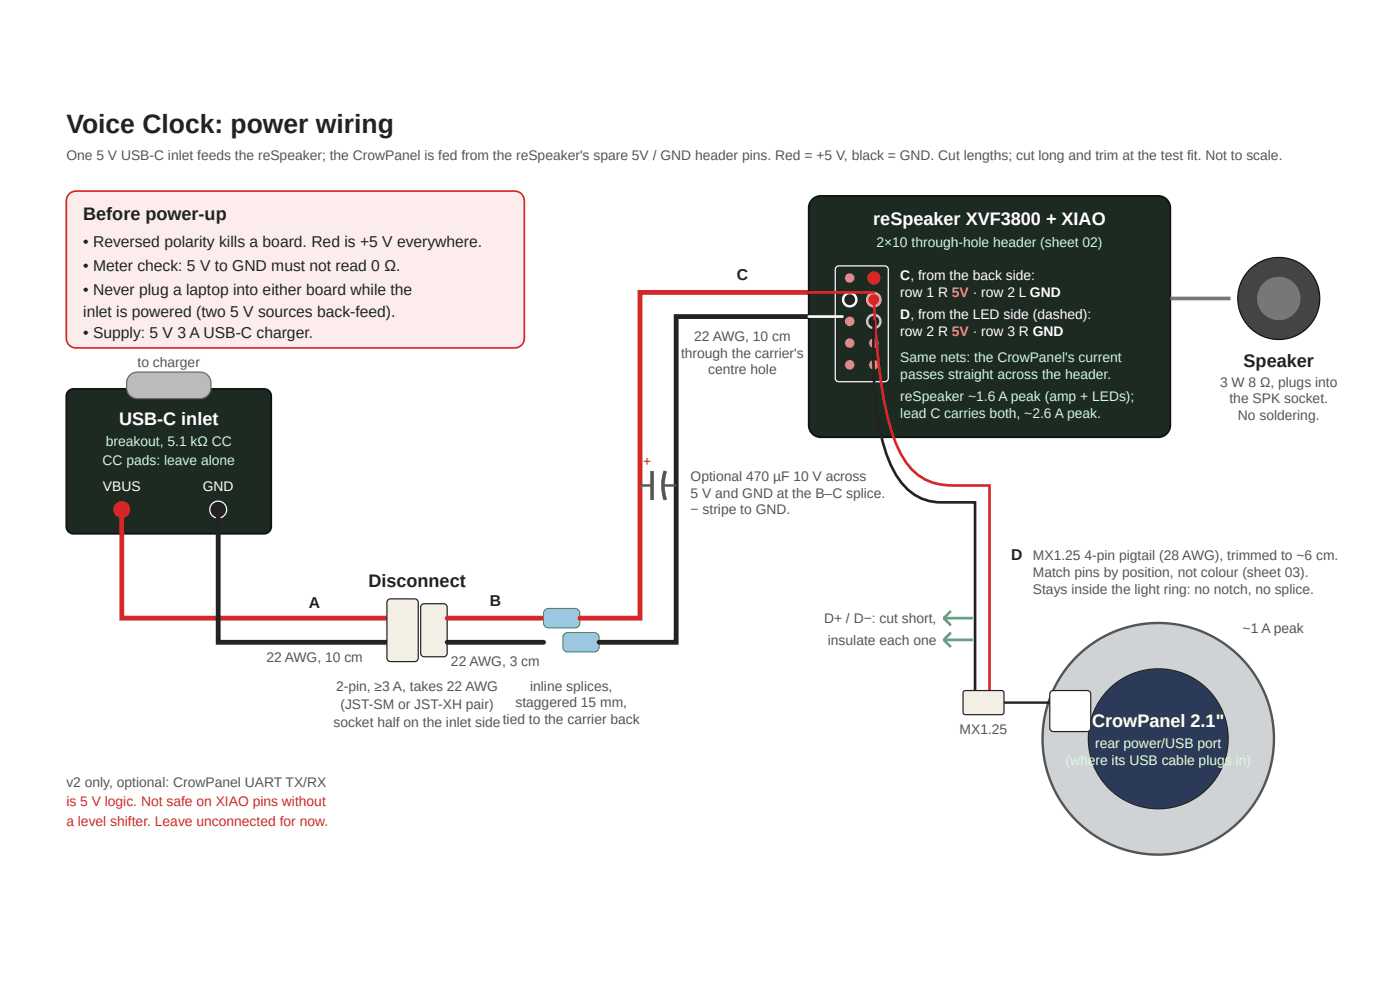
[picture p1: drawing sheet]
<svg xmlns="http://www.w3.org/2000/svg" width="297mm" height="210mm" viewBox="0 0 297 210" stroke-linecap="round" stroke-linejoin="round" font-family="sans-serif">
<defs><g id="words">
<text font-size="5.6" fill="#222" x="14.1" y="28.2">Voice Clock: power wiring</text>
<g font-size="3.8" fill="#222">
<text x="17.7" y="46.7">Before power-up</text>
<text x="263.8" y="77.9">Speaker</text>
<text x="78.1" y="124.4">Disconnect</text>
</g>
<g font-size="3.8" fill="#fff">
<text x="185.3" y="47.7">reSpeaker XVF3800 + XIAO</text>
<text x="25.3" y="90.1">USB-C inlet</text>
<text x="231.7" y="154.1">CrowPanel 2.1&quot;</text>
</g>
<g font-size="3.3" fill="#222">
<text x="17.7" y="52.3">• Reversed polarity kills a board. Red is +5 V everywhere.</text>
<text x="17.7" y="57.4">• Meter check: 5 V to GND must not read 0 Ω.</text>
<text x="156.3" y="59.4">C</text>
<text x="17.7" y="62.5">• Never plug a laptop into either board while the</text>
<text x="17.7" y="67.1">inlet is powered (two 5 V sources back-feed).</text>
<text x="17.7" y="71.7">• Supply: 5 V 3 A USB-C charger.</text>
<text x="214.5" y="118.8">D</text>
<text x="65.5" y="129">A</text>
<text x="103.9" y="128.5">B</text>
</g>
<g font-size="2.9" fill="#555">
<text x="14.1" y="33.9">One 5 V USB-C inlet feeds the reSpeaker; the CrowPanel is fed from the reSpeaker's spare 5V / GND header pins. Red = +5 V, black = GND. Cut lengths; cut long and trim at the test fit. Not to scale.</text>
<text x="29.2" y="77.9">to charger</text>
<text x="144.5" y="75.8">through the carrier's</text>
<text x="147.3" y="72.2">22 AWG, 10 cm</text>
<text x="150.2" y="79.4">centre hole</text>
<text x="258.8" y="82">3 W 8 Ω, plugs into</text>
<text x="260.8" y="85.5">the SPK socket.</text>
<text x="262.6" y="89.1">No soldering.</text>
<text x="146.5" y="101.9">Optional 470 µF 10 V across</text>
<text x="146.5" y="105.5">5 V and GND at the B–C splice.</text>
<text x="146.5" y="109.1">− stripe to GND.</text>
<text x="219.1" y="118.8">MX1.25</text>
<text x="230.1" y="118.8">4-pin pigtail (28 AWG), trimmed to ~6 cm.</text>
<text x="219.1" y="122.4">Match pins by position, not colour (sheet 03).</text>
<text x="219.1" y="125.9">Stays inside the light ring: no notch, no splice.</text>
<text x="174.8" y="132.1">D+ / D−: cut short,</text>
<text x="175.6" y="136.7">insulate each one</text>
<text x="263.6" y="134.1">~1 A peak</text>
<text x="56.5" y="140.3">22 AWG, 10 cm</text>
<text x="95.7" y="141.3">22 AWG, 3 cm</text>
<text x="71.3" y="146.4">2-pin, ≥3 A, takes 22 AWG</text>
<text x="109.4" y="150">staggered 15 mm,</text>
<text x="112.5" y="146.4">inline splices,</text>
<text x="70.7" y="154.1">socket half on the inlet sidetied to the carrier back</text>
<text x="72.2" y="150.2">(JST-SM or JST-XH pair)</text>
<text x="203.6" y="155.6">MX1.25</text>
<text x="14.1" y="166.9">v2 only, optional: CrowPanel UART TX/RX</text>
</g>
<g font-size="2.9" fill="#cfd">
<text x="185.9" y="52.3">2×10 through-hole header (sheet 02)</text>
<text x="191" y="76.8">Same nets: the CrowPanel's current</text>
<text x="191" y="80.4">passes straight across the header.</text>
<text x="191" y="85">reSpeaker ~1.6 A peak (amp + LEDs);</text>
<text x="191" y="88.6">lead C carries both, ~2.6 A peak.</text>
<text x="22.5" y="94.5">breakout, 5.1 kΩ CC</text>
<text x="21.8" y="98.6">CC pads: leave alone</text>
</g>
<g font-size="2.9" fill="#fff">
<text x="191" y="59.4">C, from the back side:</text>
<text x="191" y="63">row 1 R 5V · row 2 L GND</text>
<text x="191" y="67.6">D, from the LED side (dashed):</text>
<text x="191" y="71.2">row 2 R 5V · row 3 R GND</text>
<text x="21.8" y="104.2">VBUS</text>
<text x="43" y="104.2">GND</text>
</g>
<g font-size="2.9" fill="#d62728">
<text x="136.5" y="98.8">+</text>
<text x="14.1" y="171">is 5 V logic. Not safe on XIAO pins without</text>
<text x="14.1" y="175">a level shifter. Leave unconnected for now.</text>
</g>
<g font-size="2.9" fill="#dfe">
<text x="232.3" y="158.7">rear power/USB port</text>
<text x="226" y="162.3">(where its USB cable plugs in)</text>
</g>
</g></defs>
<path d="M14.5 82.9l.5-.3 .6-.1h40.4a1.53 1.53 0 0 1 1.5 1.5v27.6a1.53 1.53 0 0 1-1.5 1.6h-40.4a1.53 1.53 0 0 1-1.5-1.6v-27.6l.1-.6z" fill="#1d2a22"/>
<path d="M14.5 82.9l.5-.3 .6-.1h40.4a1.53 1.53 0 0 1 1.5 1.5v27.6a1.53 1.53 0 0 1-1.5 1.6h-40.4a1.53 1.53 0 0 1-1.5-1.6v-27.6l.1-.6z" fill="none" stroke="#111" stroke-width=".38"/>
<path d="M27.5 79.6l.6-.5 .9-.2h13.5a2.3 2.3 0 0 1 2.3 2.3v1a2.3 2.3 0 0 1-2.3 2.3h-13.3a2.3 2.3 0 0 1-2.3-2.3v-1.6z" fill="#bbb"/>
<path d="M27.5 79.6l.6-.5 .9-.2h13.5a2.3 2.3 0 0 1 2.3 2.3v1a2.3 2.3 0 0 1-2.3 2.3h-13.3a2.3 2.3 0 0 1-2.3-2.3v-1.6z" fill="none" stroke="#666" stroke-width=".26"/>
<circle cx="25.8" cy="108" r="1.79" fill="#d62728"/>
<circle cx="46.3" cy="108" r="1.79" fill="#222"/>
<circle cx="46.3" cy="108" r="1.79" fill="none" stroke="#fff" stroke-width=".26"/>
<path d="M25.8 109.8v21.3h56.3" fill="none" stroke="#d62728" stroke-width="1"/>
<path d="M46.3 109.8v26.4h35.8" fill="none" stroke="#222" stroke-width="1"/>
<path d="M82.3 127.2l.6-.2h5.1a.77 .77 0 0 1 .7 .7v11.8a.77 .77 0 0 1-.7 .8h-5.1a.77 .77 0 0 1-.8-.8v-11.8z" fill="#f3efe4"/>
<path d="M82.3 127.2l.6-.2h5.1a.77 .77 0 0 1 .7 .7v11.8a.77 .77 0 0 1-.7 .8h-5.1a.77 .77 0 0 1-.8-.8v-11.8z" fill="none" stroke="#222" stroke-width=".26"/>
<path d="M89.5 128.2l.5-.2h4.1a.77 .77 0 0 1 .8 .8v9.7a.77 .77 0 0 1-.8 .7h-4.1a.77 .77 0 0 1-.8-.7v-9.7z" fill="#f3efe4"/>
<path d="M89.5 128.2l.5-.2h4.1a.77 .77 0 0 1 .8 .8v9.7a.77 .77 0 0 1-.8 .7h-4.1a.77 .77 0 0 1-.8-.7v-9.7z" fill="none" stroke="#222" stroke-width=".26"/>
<path d="M94.9 131.1h20.4" fill="none" stroke="#d62728" stroke-width="1"/>
<path d="M94.9 136.2h20.4" fill="none" stroke="#222" stroke-width="1"/>
<path d="M115.6 129.3l.7-.3h5.7a1.02 1.02 0 0 1 1 1v2.1a1.02 1.02 0 0 1-1 1h-5.7a1.02 1.02 0 0 1-1-1v-2.3z" fill="#9cc7e8"/>
<path d="M115.6 129.3l.7-.3h5.7a1.02 1.02 0 0 1 1 1v2.1a1.02 1.02 0 0 1-1 1h-5.7a1.02 1.02 0 0 1-1-1v-2.3z" fill="none" stroke="#3d6f99" stroke-width=".26"/>
<path d="M119.7 134.4l.7-.3h5.7a1.02 1.02 0 0 1 1 1v2.1a1.02 1.02 0 0 1-1 1h-5.7a1.02 1.02 0 0 1-1-1v-2.3z" fill="#9cc7e8"/>
<path d="M119.7 134.4l.7-.3h5.7a1.02 1.02 0 0 1 1 1v2.1a1.02 1.02 0 0 1-1 1h-5.7a1.02 1.02 0 0 1-1-1v-2.3z" fill="none" stroke="#3d6f99" stroke-width=".26"/>
<path d="M171.6 62h-35.8v69.1h-12.8" fill="none" stroke="#d62728" stroke-width="1"/>
<path d="M171.6 67.1h-28.2v69.1h-16.3" fill="none" stroke="#222" stroke-width="1"/>
<path d="M135.8 102.9h2.5M140.9 102.9h2.5" fill="none" stroke="#555" stroke-width=".51"/>
<path d="M138.3 99.9v6.1M141.1 99.9a9.5 9.5 0 0 0 0 6.1" fill="none" stroke="#555" stroke-width=".77" stroke-linecap="butt"/>
<path d="M172.3 42.3l.9-.6 .9-.2h71.6a2.56 2.56 0 0 1 2.6 2.6v46a2.56 2.56 0 0 1-2.6 2.6h-71.6a2.56 2.56 0 0 1-2.5-2.6v-46l.2-1z" fill="#1d2a22"/>
<path d="M172.3 42.3l.9-.6 .9-.2h71.6a2.56 2.56 0 0 1 2.6 2.6v46a2.56 2.56 0 0 1-2.6 2.6h-71.6a2.56 2.56 0 0 1-2.5-2.6v-46l.2-1z" fill="none" stroke="#111" stroke-width=".38"/>
<path d="M177.4 56.6l.6-.2h9.7a.77 .77 0 0 1 .7 .7v23.1a.77 .77 0 0 1-.7 .7h-9.7a.77 .77 0 0 1-.8-.7v-23.1z" fill="none" stroke="#fff" stroke-width=".26"/>
<circle cx="180.3" cy="58.9" r="1.02" fill="#c9a34a"/>
<circle cx="185.4" cy="58.9" r="1.41" fill="#d62728"/>
<circle cx="180.3" cy="63.5" r="1.41" fill="#222"/>
<circle cx="180.3" cy="63.5" r="1.41" fill="none" stroke="#fff" stroke-width=".51"/>
<circle cx="185.4" cy="63.5" r="1.41" fill="#d62728"/>
<circle cx="185.4" cy="63.5" r="1.41" fill="none" stroke="#ffb3ad" stroke-width=".51"/>
<circle cx="180.3" cy="68.1" r="1.02" fill="#c9a34a"/>
<circle cx="185.4" cy="68.1" r="1.41" fill="#222"/>
<circle cx="185.4" cy="68.1" r="1.41" fill="none" stroke="#ccc" stroke-width=".51"/>
<g fill="#c9a34a">
<circle cx="180.3" cy="72.7" r="1.02"/>
<circle cx="185.4" cy="72.7" r="1.02"/>
<circle cx="180.3" cy="77.3" r="1.02"/>
<circle cx="185.4" cy="77.3" r="1.02"/>
</g>
<path d="M171.6 62h13.8M185.4 63.5a130.8 130.8 0 0 0 3.1 25.9 22.4 22.4 0 0 0 5.5 10.7 11.4 11.4 0 0 0 8.3 2.8h7.6v43.5" fill="none" stroke="#d62728" stroke-width=".56"/>
<path d="M171.6 67.1h7.1" fill="none" stroke="#fff" stroke-width=".56"/>
<path d="M185.4 68.1a92.4 92.4 0 0 0 1.9 25.7 20.8 20.8 0 0 0 5.4 10.1 10.2 10.2 0 0 0 7 2.6h7.2v39.9" fill="none" stroke="#222" stroke-width=".56"/>
<path d="M248.3 63.3h12.8" fill="none" stroke="#777" stroke-width=".77" stroke-linecap="butt"/>
<circle cx="271.3" cy="63.3" r="8.7" fill="#444"/>
<circle cx="271.3" cy="63.3" r="8.7" fill="none" stroke="#111" stroke-width=".26"/>
<circle cx="271.3" cy="63.3" r="4.6" fill="#777"/>
<path d="M200.2 131.1h6.1M200.2 135.7h6.1" fill="none" stroke="#2a7" stroke-width=".56"/>
<path d="M201.7 129.5l-1.5 1.6 1.5 1.5M201.7 134.1l-1.5 1.6 1.5 1.5" fill="none" stroke="#2a7" stroke-width=".51"/>
<path d="M204.5 146.6l.3-.2 8 .1 .2 .4-.1 4.4-.4 .2-8-.1-.2-.4v-4.1z" fill="#f3efe4"/>
<path d="M204.5 146.6l.3-.2 8 .1 .2 .4-.1 4.4-.4 .2-8-.1-.2-.4v-4.1z" fill="none" stroke="#222" stroke-width=".26"/>
<circle cx="245.7" cy="156.6" r="24.5" fill="#cfd3d6"/>
<circle cx="245.7" cy="156.6" r="24.5" fill="none" stroke="#555" stroke-width=".51"/>
<circle cx="245.7" cy="156.6" r="14.8" fill="#2c3a5a"/>
<circle cx="245.7" cy="156.6" r="14.8" fill="none" stroke="#222" stroke-width=".26"/>
<path d="M222.9 146.6l.6-.2h7.1a.77 .77 0 0 1 .8 .8v7.1a.77 .77 0 0 1-.8 .8h-7.1a.77 .77 0 0 1-.8-.8v-7.1z" fill="#fff"/>
<path d="M222.9 146.6l.6-.2h7.1a.77 .77 0 0 1 .8 .8v7.1a.77 .77 0 0 1-.8 .8h-7.1a.77 .77 0 0 1-.8-.8v-7.1z" fill="none" stroke="#222" stroke-width=".26"/>
<path d="M213 149h9.7" fill="none" stroke="#222" stroke-width=".51"/>
<path d="M14.7 41.1l.6-.4 .8-.2h93.1a2.05 2.05 0 0 1 2 2.1v29.1a2.05 2.05 0 0 1-2 2.1h-93.1a2.05 2.05 0 0 1-2-2.1v-29.1l.1-.8z" fill="#fdecec"/>
<path d="M14.7 41.1l.6-.4 .8-.2h93.1a2.05 2.05 0 0 1 2 2.1v29.1a2.05 2.05 0 0 1-2 2.1h-93.1a2.05 2.05 0 0 1-2-2.1v-29.1l.1-.8z" fill="none" stroke="#d62728" stroke-width=".36"/>
<use href="#words"/>
</svg>
